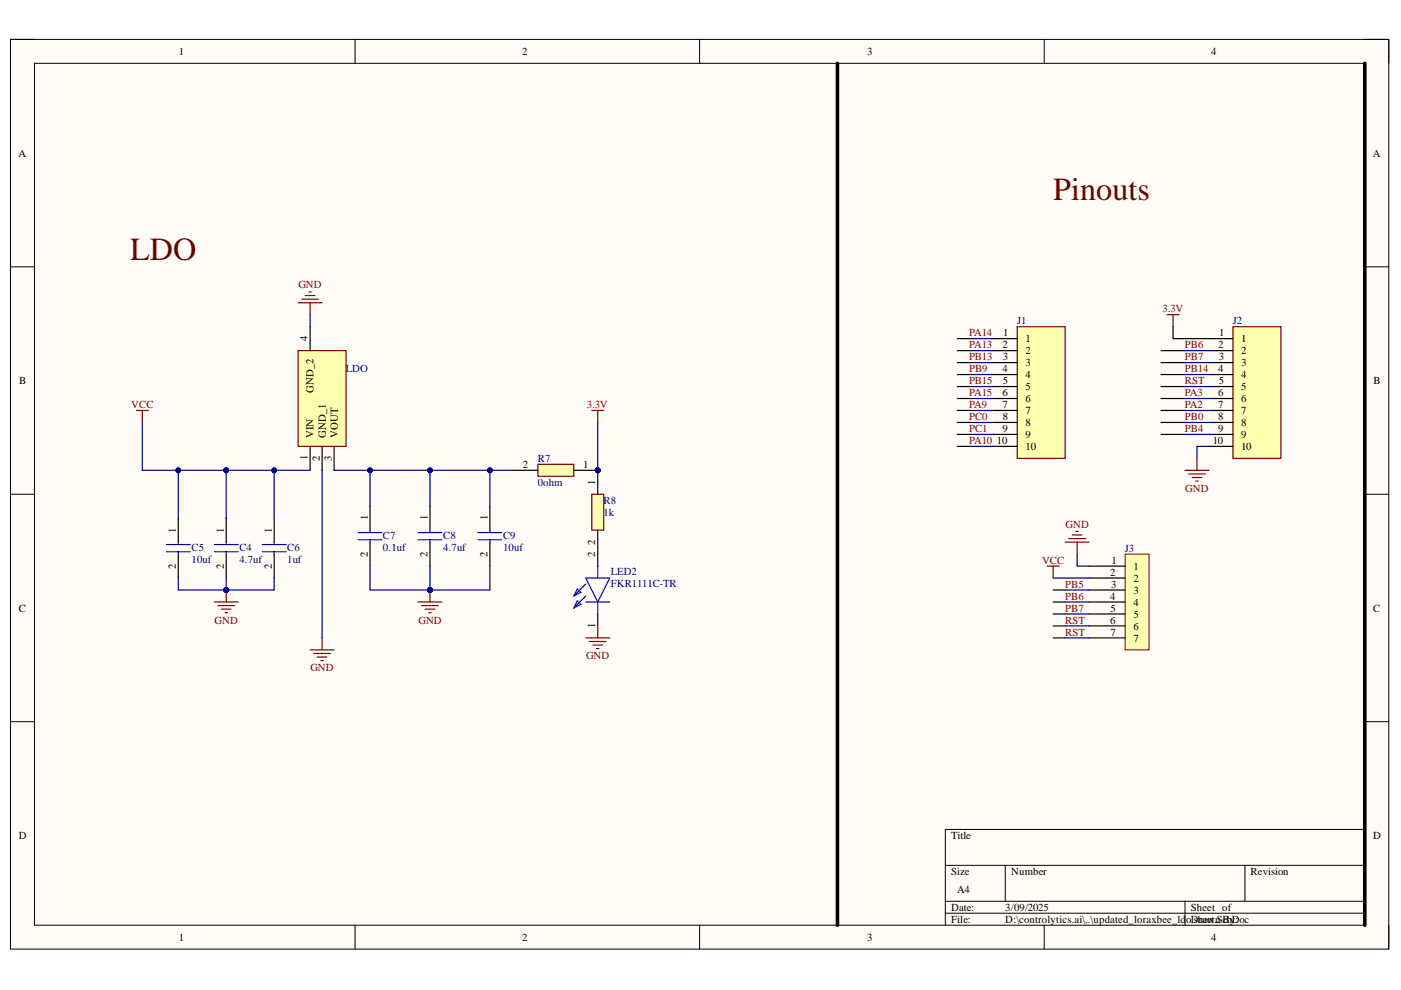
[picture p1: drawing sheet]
<svg xmlns="http://www.w3.org/2000/svg" width="297mm" height="210mm" viewBox="0 0 297 210" stroke-linecap="round" stroke-linejoin="round" font-family="sans-serif">
<defs><g id="words">
<text font-size="6.8" fill="#600" x="223.3" y="42.4">Pinouts</text>
<text font-size="6.8" fill="#5b0f00" x="27.6" y="55.1">LDO</text>
<g font-size="2.3">
<text x="37.9" y="11.7">1</text>
<text x="110.7" y="11.7">2</text>
<text x="183.9" y="11.7">3</text>
<text x="256.8" y="11.7">4</text>
<text x="3.9" y="33.3">A</text>
<text x="291" y="33.3">A</text>
<text x="212.7" y="71.3">1</text>
<text x="258.5" y="71.3">1</text>
<text x="65.2" y="72.3" transform="rotate(-90 65.2 72.3)">4</text>
<text x="212.6" y="73.8">2</text>
<text x="212.6" y="76.4">3</text>
<text x="217.5" y="72.6">1</text>
<text x="217.5" y="75.1">2</text>
<text x="217.5" y="77.6">3</text>
<text x="258.3" y="73.8">2</text>
<text x="258.4" y="76.4">3</text>
<text x="263.1" y="72.6">1</text>
<text x="263.1" y="75.1">2</text>
<text x="263.1" y="77.6">3</text>
<text x="4.1" y="81.4">B</text>
<text x="66.5" y="83.3" transform="rotate(-90 66.5 83.3)">GND_2</text>
<text x="212.6" y="78.9">4</text>
<text x="212.6" y="84">6</text>
<text x="212.6" y="81.4">5</text>
<text x="217.5" y="80.2">4</text>
<text x="217.5" y="82.7">5</text>
<text x="258.3" y="78.9">4</text>
<text x="258.3" y="84">6</text>
<text x="258.4" y="81.4">5</text>
<text x="263.1" y="80.2">4</text>
<text x="263.1" y="82.7">5</text>
<text x="291.2" y="81.4">B</text>
<text x="212.6" y="86.5">7</text>
<text x="212.6" y="89.1">8</text>
<text x="217.5" y="85.2">6</text>
<text x="217.5" y="87.8">7</text>
<text x="258.3" y="86.5">7</text>
<text x="258.3" y="89.1">8</text>
<text x="263.1" y="85.2">6</text>
<text x="263.1" y="87.8">7</text>
<text x="66.5" y="92.8" transform="rotate(-90 66.5 92.8)">VIN</text>
<text x="69.1" y="92.8" transform="rotate(-90 69.1 92.8)">GND_1</text>
<text x="71.6" y="92.8" transform="rotate(-90 71.6 92.8)">VOUT</text>
<text x="211.4" y="94.2">10</text>
<text x="212.6" y="91.7">9</text>
<text x="217.5" y="90.4">8</text>
<text x="217.5" y="92.9">9</text>
<text x="217.5" y="95.5">10</text>
<text x="257.1" y="94.2">10</text>
<text x="258.3" y="91.7">9</text>
<text x="263.1" y="90.4">8</text>
<text x="263.1" y="92.9">9</text>
<text x="263.1" y="95.5">10</text>
<text x="65.2" y="97.6" transform="rotate(-90 65.2 97.6)">1</text>
<text x="67.8" y="97.7" transform="rotate(-90 67.8 97.7)">2</text>
<text x="70.4" y="97.7" transform="rotate(-90 70.4 97.7)">3</text>
<text x="110.9" y="99.3">2</text>
<text x="123.7" y="99.3">1</text>
<text x="126.2" y="102.7" transform="rotate(-90 126.2 102.7)">1</text>
<text x="37.3" y="113" transform="rotate(-90 37.3 113)">1</text>
<text x="47.4" y="113" transform="rotate(-90 47.4 113)">1</text>
<text x="57.6" y="113" transform="rotate(-90 57.6 113)">1</text>
<text x="78" y="110.3" transform="rotate(-90 78 110.3)">1</text>
<text x="90.7" y="110.3" transform="rotate(-90 90.7 110.3)">1</text>
<text x="103.4" y="110.3" transform="rotate(-90 103.4 110.3)">1</text>
<text x="78" y="118" transform="rotate(-90 78 118)">2</text>
<text x="90.7" y="118" transform="rotate(-90 90.7 118)">2</text>
<text x="103.4" y="118" transform="rotate(-90 103.4 118)">2</text>
<text x="126.2" y="118" transform="rotate(-90 126.2 118)">2</text>
<text x="126.2" y="115.5" transform="rotate(-90 126.2 115.5)">2</text>
<text x="235.6" y="119.5">1</text>
<text x="37.3" y="120.6" transform="rotate(-90 37.3 120.6)">2</text>
<text x="47.4" y="120.6" transform="rotate(-90 47.4 120.6)">2</text>
<text x="57.6" y="120.6" transform="rotate(-90 57.6 120.6)">2</text>
<text x="235.4" y="122.1">2</text>
<text x="235.6" y="124.6">3</text>
<text x="240.3" y="120.8">1</text>
<text x="240.3" y="123.3">2</text>
<text x="240.3" y="125.9">3</text>
<text x="4" y="129.7">C</text>
<text x="235.4" y="127.1">4</text>
<text x="235.5" y="129.7">5</text>
<text x="240.3" y="128.4">4</text>
<text x="240.3" y="130.9">5</text>
<text x="291.1" y="129.7">C</text>
<text x="126.2" y="133.1" transform="rotate(-90 126.2 133.1)">1</text>
<text x="235.4" y="132.2">6</text>
<text x="235.5" y="134.7">7</text>
<text x="240.3" y="133.5">6</text>
<text x="240.3" y="136">7</text>
<text x="4" y="177.9">D</text>
<text x="201.6" y="177.9">Title</text>
<text x="291.1" y="177.9">D</text>
<text x="201.6" y="185.5">Size</text>
<text x="214.4" y="185.5">Number</text>
<text x="265.2" y="185.5">Revision</text>
<text x="202.9" y="189.3">A4</text>
<text x="201.6" y="193.1">Date:</text>
<text x="201.6" y="195.7">File:</text>
<text x="213.1" y="193.1">3/09/2025</text>
<text x="213.1" y="195.7">D:\controlytics.ai\..\updated_loraxbee_ld</text>
<text x="251.5" y="195.7">oDshrawn By:</text>
<text x="252.5" y="193.1">Sheet of</text>
<text x="255" y="195.7">eet.SchDoc</text>
<text x="37.9" y="199.5">1</text>
<text x="110.7" y="199.5">2</text>
<text x="183.9" y="199.5">3</text>
<text x="256.8" y="199.5">4</text>
</g>
<g font-size="2.3" fill="#800000">
<text x="63.3" y="61.2">GND</text>
<text x="205.4" y="71.3">PA14</text>
<text x="246.5" y="66.2">3.3V</text>
<text x="205.4" y="73.8">PA13</text>
<text x="205.4" y="76.4">PB13</text>
<text x="251.2" y="73.8">PB6</text>
<text x="251.2" y="76.4">PB7</text>
<text x="205.4" y="78.9">PB9</text>
<text x="205.4" y="84">PA15</text>
<text x="205.4" y="81.4">PB15</text>
<text x="251.2" y="81.4">RST</text>
<text x="251.2" y="84">PA3</text>
<text x="251.2" y="78.9">PB14</text>
<text x="27.8" y="86.5">VCC</text>
<text x="124.4" y="86.5">3.3V</text>
<text x="205.4" y="86.5">PA9</text>
<text x="205.4" y="89.1">PC0</text>
<text x="251.2" y="86.5">PA2</text>
<text x="251.2" y="89.1">PB0</text>
<text x="205.4" y="94.2">PA10</text>
<text x="205.4" y="91.7">PC1</text>
<text x="251.2" y="91.7">PB4</text>
<text x="251.3" y="104.3">GND</text>
<text x="225.9" y="111.9">GND</text>
<text x="220.9" y="119.5">VCC</text>
<text x="225.8" y="124.6">PB5</text>
<text x="225.8" y="127.1">PB6</text>
<text x="225.8" y="129.7">PB7</text>
<text x="45.5" y="132.2">GND</text>
<text x="88.7" y="132.2">GND</text>
<text x="225.8" y="132.2">RST</text>
<text x="225.8" y="134.7">RST</text>
<text x="65.8" y="142.4">GND</text>
<text x="124.2" y="139.8">GND</text>
</g>
<g font-size="2.3" fill="#000080">
<text x="215.7" y="68.8">J1</text>
<text x="261.4" y="68.8">J2</text>
<text x="73.3" y="78.9">LDO</text>
<text x="114" y="98">R7</text>
<text x="114" y="103.1">0ohm</text>
<text x="128" y="106.9">R8</text>
<text x="128" y="109.4">1k</text>
<text x="40.6" y="116.8">C5</text>
<text x="40.6" y="119.3">10uf</text>
<text x="50.7" y="116.8">C4</text>
<text x="50.7" y="119.3">4.7uf</text>
<text x="60.9" y="116.8">C6</text>
<text x="60.9" y="119.3">1uf</text>
<text x="81.2" y="114.2">C7</text>
<text x="81.2" y="116.8">0.1uf</text>
<text x="94" y="114.2">C8</text>
<text x="94" y="116.8">4.7uf</text>
<text x="106.7" y="114.2">C9</text>
<text x="106.7" y="116.8">10uf</text>
<text x="238.5" y="117">J3</text>
<text x="129.5" y="121.8">LED2</text>
<text x="129.5" y="124.4">FKR1111C-TR</text>
</g>
</g></defs>
<path d="M2.2 8.4h292.2v192.8h-292.2z" fill-rule="evenodd" fill="#fffcf8"/>
<path d="M2.2 8.4h292.2v192.8h-292.2z" fill="none" stroke="#000" stroke-width=".21"/>
<path d="M7.3 13.4h282.1v182.8h-282.1z" fill-rule="evenodd" fill="#fffcf8"/>
<g fill="none" stroke="#000" stroke-width=".21">
<path d="M2.2 8.3h5.1M7.3 13.4h282.1v182.8h-282.1zM75.3 8.3v5.1M148.3 8.3v5.1M221.4 8.4v5M289.4 8.4h5v5M2.2 56.6h5.1M289.4 56.6h5M2.2 104.8h5.1M289.4 104.8h5M2.2 153h5.1M289.4 153h5"/>
<path d="M289.4 175.9h-89v20.3M75.3 196.2v5M148.3 196.2v5M200.4 183.5h89M200.4 191.1h89M200.4 193.6h89M213.1 183.5v7.6M221.4 196.2v5M251.2 191.1v5.1M264 183.5v7.6M294.4 196.2v5"/>
</g>
<path d="M63.2 74.3h10.2v20.3h-10.2z" fill-rule="evenodd" fill="#ffffb0"/>
<g fill="none" stroke="#800000" stroke-width=".25">
<path d="M63.2 74.3h10.2v20.3h-10.2zM63.2 64.2h5.1M64 63.4h3.5M64.7 62.7h2.1M65.5 61.9h.5M65.8 64.2v2.5M28.9 87h2.5M30.2 87v2.6M125.5 87h2.5M126.7 87v2.6M65.8 137.8h5M66.5 138.6h3.6"/>
<path d="M67.3 139.3h2M68.3 135.3v2.5M68 140.1h.5"/>
</g>
<g fill="none" stroke="#000" stroke-width=".25">
<path d="M65.8 69.3v5M65.8 94.6v5.1M68.3 94.6v5.1M70.8 94.6v5.1M37.8 109.9v5M37.8 117.5v5.1M48 109.9v5M48 117.5v5.1M58.1 109.9v5M58.1 117.5v5.1M78.5 107.3v5.1M78.5 114.9v5.1"/>
<path d="M91.2 107.3v5.1M91.2 114.9v5.1M103.9 107.3v5.1M103.9 114.9v5.1"/>
</g>
<g fill="none" stroke="#00f" stroke-width=".25">
<path d="M35.3 115.5h5M35.3 117h5M37.8 114.9v.6M37.8 117v.5M45.4 115.5h5.1M45.4 117h5.1M48 114.9v.6M48 117v.5M55.6 115.5h5.1M55.6 117h5.1M58.1 114.9v.6M58.1 117v.5"/>
<path d="M75.9 112.9h5.1M75.9 114.4h5.1M78.5 112.4v.5M78.5 114.4v.5M88.6 112.9h5.1M88.6 114.4h5.1M91.2 112.4v.5M91.2 114.4v.5M101.3 112.9h5.1M101.3 114.4h5.1M103.9 112.4v.5M103.9 114.4v.5"/>
</g>
<circle cx="126.7" cy="99.7" r=".51" fill="#000080"/>
<circle cx="126.7" cy="99.7" r=".51" fill="none" stroke="#000080" stroke-width=".21"/>
<path d="M114 98.4h7.7v2.6h-7.7z" fill-rule="evenodd" fill="#ffffb0"/>
<path d="M114 98.4h7.7v2.6h-7.7z" fill="none" stroke="#800000" stroke-width=".25"/>
<path d="M121.7 99.7h5" fill="none" stroke="#000" stroke-width=".25"/>
<circle cx="126.7" cy="99.7" r=".51" fill="#000080"/>
<circle cx="126.7" cy="99.7" r=".51" fill="none" stroke="#000080" stroke-width=".21"/>
<path d="M108.9 99.7h5.1M126.7 117.5v2.5M126.7 130.2v2.5" fill="none" stroke="#000" stroke-width=".25"/>
<path d="M122.4 127.4l.8 .7-1.5 .8zM122.4 124.8l.8 .8-1.5 .8zM124.2 122.6h5.1l-2.6 5zM124.2 127.6h5.1M124.2 126.4l-2.5 2.5M124.2 123.8l-2.5 2.6M126.7 120v2.6M126.7 127.6v2.6" fill="none" stroke="#00f" stroke-width=".25"/>
<path d="M88.6 127.6h5.1M89.4 128.4h3.5M90.1 129.2h2.1M90.9 129.9h.5M91.2 125.1v2.5M124.2 135.3h5.1M125 136h3.5M125.7 136.8h2M126.5 137.5h.5M126.7 132.7v2.6" fill="none" stroke="#800000" stroke-width=".25"/>
<circle cx="91.2" cy="125.1" r=".51" fill="#000080"/>
<circle cx="91.2" cy="125.1" r=".51" fill="none" stroke="#000080" stroke-width=".21"/>
<path d="M45.4 127.6h5.1M46.2 128.4h3.5M46.9 129.2h2.1M47.7 129.9h.5M48 125.1v2.5" fill="none" stroke="#800000" stroke-width=".25"/>
<circle cx="48" cy="125.1" r=".51" fill="#000080"/>
<circle cx="48" cy="125.1" r=".51" fill="none" stroke="#000080" stroke-width=".21"/>
<path d="M177.6 13.4v182.8" fill="none" stroke="#000" stroke-width=".76"/>
<path d="M247.4 66.7h2.6M248.7 66.7v2.6M251.2 99.7h5.1M253.8 97.2v2.5M252 100.5h3.6M252.8 101.2h2M253.5 102h.5" fill="none" stroke="#800000" stroke-width=".25"/>
<path d="M215.7 69.3h10.1v27.9h-10.1z" fill-rule="evenodd" fill="#ffffb0"/>
<path d="M215.7 69.3h10.1v27.9h-10.1zM225.8 114.9h5.1M226.6 114.2h3.6M227.4 113.4h2M228.1 112.7h.5M228.4 114.9v2.6M222 120h2.6M223.3 120v2.6" fill="none" stroke="#800000" stroke-width=".25"/>
<path d="M210.6 71.8h5.1M210.6 74.3h5.1M210.6 76.9h5.1M210.6 79.4h5.1M210.6 82h5.1M210.6 84.5h5.1M210.6 87h5.1M210.6 89.6h5.1M210.6 92.1h5.1M210.6 94.6h5.1" fill="none" stroke="#000" stroke-width=".25"/>
<path d="M289.4 13.4v182.8" fill="none" stroke="#000" stroke-width=".76"/>
<path d="M261.4 69.3h10.2v27.9h-10.2z" fill-rule="evenodd" fill="#ffffb0"/>
<path d="M261.4 69.3h10.2v27.9h-10.2z" fill="none" stroke="#800000" stroke-width=".25"/>
<path d="M256.3 71.8h5.1M256.3 74.3h5.1M256.3 76.9h5.1M256.3 79.4h5.1M256.3 82h5.1M256.3 84.5h5.1M256.3 87h5.1M256.3 89.6h5.1M256.3 92.1h5.1M256.3 94.6h5.1" fill="none" stroke="#000" stroke-width=".25"/>
<circle cx="126.7" cy="99.7" r=".51" fill="#000080"/>
<circle cx="126.7" cy="99.7" r=".51" fill="none" stroke="#000080" stroke-width=".21"/>
<path d="M125.5 104.8h2.5v7.6h-2.5z" fill-rule="evenodd" fill="#ffffb0"/>
<path d="M125.5 104.8h2.5v7.6h-2.5z" fill="none" stroke="#800000" stroke-width=".25"/>
<path d="M126.7 99.7v5.1" fill="none" stroke="#000" stroke-width=".25"/>
<circle cx="126.7" cy="99.7" r=".51" fill="#000080"/>
<circle cx="126.7" cy="99.7" r=".51" fill="none" stroke="#000080" stroke-width=".21"/>
<path d="M126.7 112.4v5.1" fill="none" stroke="#000" stroke-width=".25"/>
<path d="M238.5 117.5h5.1v20.3h-5.1z" fill-rule="evenodd" fill="#ffffb0"/>
<path d="M238.5 117.5h5.1v20.3h-5.1z" fill="none" stroke="#800000" stroke-width=".21"/>
<path d="M248.7 69.3v2.5h7.6M230.9 120h7.6M230.9 122.6h7.6M230.9 125.1h7.6M230.9 127.6h7.6M230.9 130.2h7.6M230.9 132.7h7.6M230.9 135.3h7.6" fill="none" stroke="#000" stroke-width=".25"/>
<path d="M37.8 122.6v2.5h10.2" fill="none" stroke="#000080" stroke-width=".25"/>
<circle cx="48" cy="125.1" r=".51" fill="#000080"/>
<circle cx="48" cy="125.1" r=".51" fill="none" stroke="#000080" stroke-width=".21"/>
<path d="M58.1 122.6v2.5h-10.1" fill="none" stroke="#000080" stroke-width=".25"/>
<circle cx="48" cy="125.1" r=".51" fill="#000080"/>
<circle cx="48" cy="125.1" r=".51" fill="none" stroke="#000080" stroke-width=".21"/>
<path d="M48 99.7h17.8" fill="none" stroke="#000080" stroke-width=".25"/>
<circle cx="48" cy="99.7" r=".51" fill="#000080"/>
<circle cx="48" cy="99.7" r=".51" fill="none" stroke="#000080" stroke-width=".21"/>
<circle cx="58.1" cy="99.7" r=".51" fill="#000080"/>
<circle cx="58.1" cy="99.7" r=".51" fill="none" stroke="#000080" stroke-width=".21"/>
<path d="M70.8 99.7h38.1" fill="none" stroke="#000080" stroke-width=".25"/>
<circle cx="78.5" cy="99.7" r=".51" fill="#000080"/>
<circle cx="78.5" cy="99.7" r=".51" fill="none" stroke="#000080" stroke-width=".21"/>
<circle cx="91.2" cy="99.7" r=".51" fill="#000080"/>
<circle cx="91.2" cy="99.7" r=".51" fill="none" stroke="#000080" stroke-width=".21"/>
<circle cx="103.9" cy="99.7" r=".51" fill="#000080"/>
<circle cx="103.9" cy="99.7" r=".51" fill="none" stroke="#000080" stroke-width=".21"/>
<path d="M78.5 120v5.1h12.7" fill="none" stroke="#000080" stroke-width=".25"/>
<circle cx="91.2" cy="125.1" r=".51" fill="#000080"/>
<circle cx="91.2" cy="125.1" r=".51" fill="none" stroke="#000080" stroke-width=".21"/>
<path d="M103.9 120v5.1h-12.7" fill="none" stroke="#000080" stroke-width=".25"/>
<circle cx="91.2" cy="125.1" r=".51" fill="#000080"/>
<circle cx="91.2" cy="125.1" r=".51" fill="none" stroke="#000080" stroke-width=".21"/>
<g fill="none" stroke="#000" stroke-width=".25">
<path d="M203 79.4h2.5M203 76.9h2.5M203 74.3h2.5M203 71.8h2.5M246.2 79.4h5M246.2 76.9h5M246.2 74.3h5M203 94.6h2.5M203 92.1h2.5M203 89.6h2.5M203 87h2.5M203 84.5h2.5"/>
<path d="M203 82h2.5M246.2 92.1h5M246.2 89.6h5M246.2 87h5M246.2 84.5h5M246.2 82h5M223.3 135.3h2.5M223.3 132.7h2.5M223.3 130.2h2.5M223.3 127.6h2.5M223.3 125.1h2.5"/>
</g>
<g fill="none" stroke="#000080" stroke-width=".25">
<path d="M205.5 79.4h5.1M205.5 76.9h5.1M205.5 74.3h5.1M205.5 71.8h5.1M251.2 79.4h5.1M251.2 76.9h5.1M251.2 74.3h5.1M37.8 99.7v10.2M205.5 94.6h5.1M205.5 92.1h5.1M205.5 89.6h5.1M205.5 87h5.1"/>
<path d="M205.5 84.5h5.1M205.5 82h5.1M251.2 92.1h5.1M251.2 89.6h5.1M251.2 87h5.1M251.2 84.5h5.1M251.2 82h5.1M256.3 94.6h-2.5v2.6M228.4 117.5v2.5h2.5M223.3 122.6h7.6M225.8 135.3h5.1M225.8 132.7h5.1"/>
<path d="M225.8 130.2h5.1M225.8 127.6h5.1M225.8 125.1h5.1"/>
</g>
<circle cx="37.8" cy="99.7" r=".51" fill="#000080"/>
<circle cx="37.8" cy="99.7" r=".51" fill="none" stroke="#000080" stroke-width=".21"/>
<path d="M48 122.6v2.5" fill="none" stroke="#000080" stroke-width=".25"/>
<circle cx="48" cy="125.1" r=".51" fill="#000080"/>
<circle cx="48" cy="125.1" r=".51" fill="none" stroke="#000080" stroke-width=".21"/>
<path d="M48 99.7v10.2" fill="none" stroke="#000080" stroke-width=".25"/>
<circle cx="48" cy="99.7" r=".51" fill="#000080"/>
<circle cx="48" cy="99.7" r=".51" fill="none" stroke="#000080" stroke-width=".21"/>
<path d="M58.1 99.7v10.2" fill="none" stroke="#000080" stroke-width=".25"/>
<circle cx="58.1" cy="99.7" r=".51" fill="#000080"/>
<circle cx="58.1" cy="99.7" r=".51" fill="none" stroke="#000080" stroke-width=".21"/>
<path d="M65.8 66.7v2.6M68.3 99.7v35.6M78.5 99.7v7.6" fill="none" stroke="#000080" stroke-width=".25"/>
<circle cx="78.5" cy="99.7" r=".51" fill="#000080"/>
<circle cx="78.5" cy="99.7" r=".51" fill="none" stroke="#000080" stroke-width=".21"/>
<path d="M91.2 120v5.1" fill="none" stroke="#000080" stroke-width=".25"/>
<circle cx="91.2" cy="125.1" r=".51" fill="#000080"/>
<circle cx="91.2" cy="125.1" r=".51" fill="none" stroke="#000080" stroke-width=".21"/>
<path d="M91.2 99.7v7.6" fill="none" stroke="#000080" stroke-width=".25"/>
<circle cx="91.2" cy="99.7" r=".51" fill="#000080"/>
<circle cx="91.2" cy="99.7" r=".51" fill="none" stroke="#000080" stroke-width=".21"/>
<path d="M103.9 99.7v7.6" fill="none" stroke="#000080" stroke-width=".25"/>
<circle cx="103.9" cy="99.7" r=".51" fill="#000080"/>
<circle cx="103.9" cy="99.7" r=".51" fill="none" stroke="#000080" stroke-width=".21"/>
<path d="M126.7 89.6v10.1" fill="none" stroke="#000080" stroke-width=".25"/>
<circle cx="126.7" cy="99.7" r=".51" fill="#000080"/>
<circle cx="126.7" cy="99.7" r=".51" fill="none" stroke="#000080" stroke-width=".21"/>
<path d="M30.2 89.6v10.1h17.8" fill="none" stroke="#000080" stroke-width=".25"/>
<circle cx="37.8" cy="99.7" r=".51" fill="#000080"/>
<circle cx="37.8" cy="99.7" r=".51" fill="none" stroke="#000080" stroke-width=".21"/>
<circle cx="48" cy="99.7" r=".51" fill="#000080"/>
<circle cx="48" cy="99.7" r=".51" fill="none" stroke="#000080" stroke-width=".21"/>
<use href="#words"/>
</svg>
